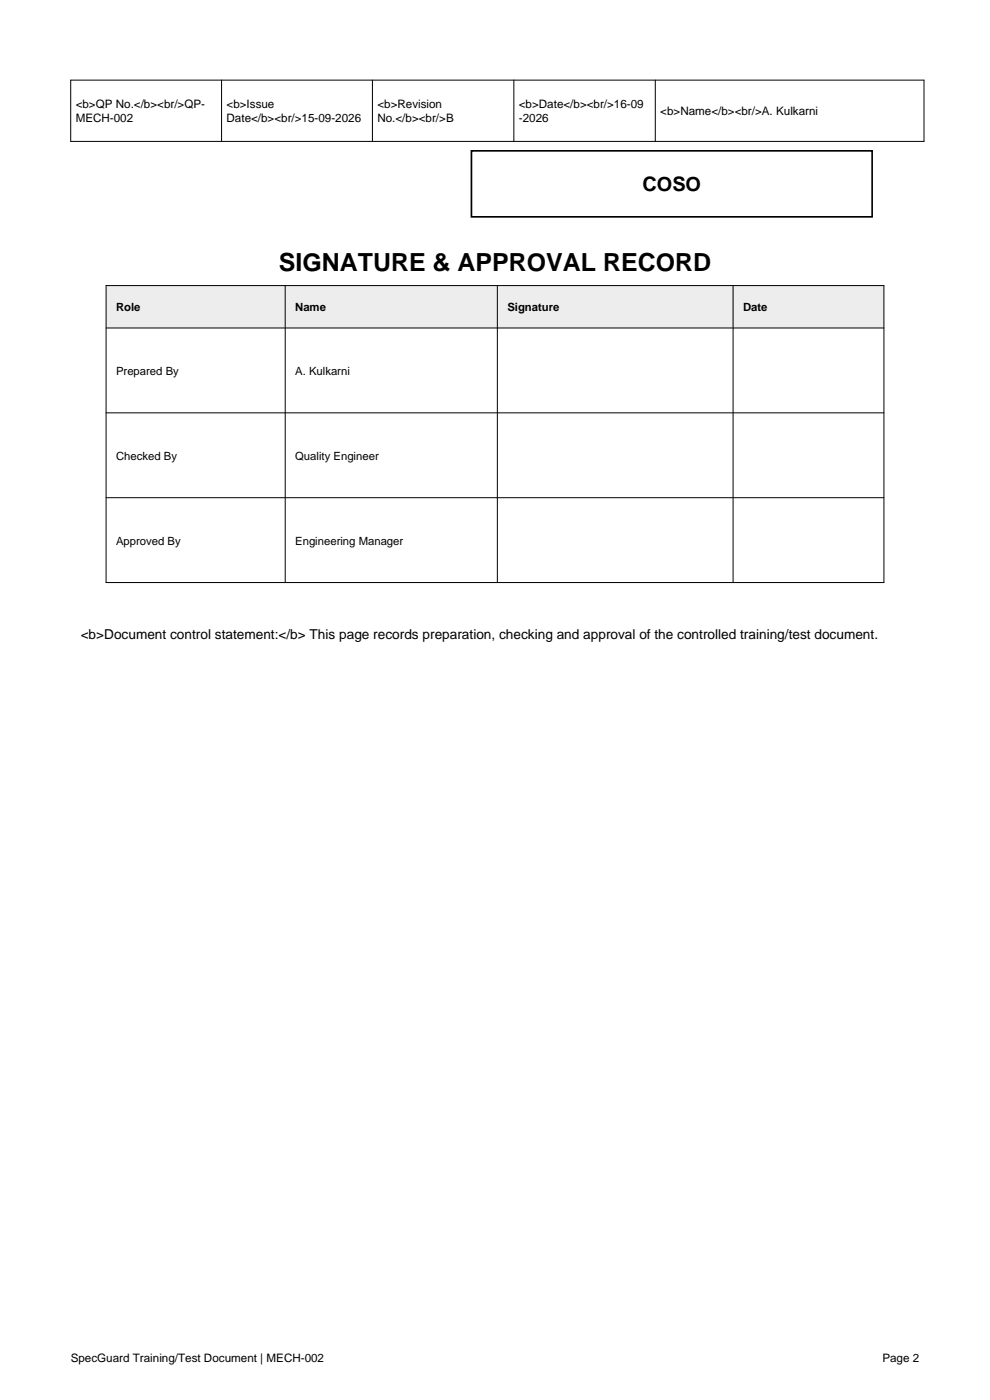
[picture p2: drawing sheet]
<svg xmlns="http://www.w3.org/2000/svg" width="210mm" height="297mm" viewBox="0 0 210 297" stroke-linecap="round" stroke-linejoin="round" font-family="sans-serif">
<defs><g id="words">
<text font-size="5.3" x="59.1" y="57.4">SIGNATURE &amp; APPROVAL RECORD</text>
<text font-size="4.2" x="136.3" y="40.5">COSO</text>
<text font-size="2.9" x="17.1" y="135.6">&lt;b&gt;Document control statement:&lt;/b&gt; This page records preparation, checking and approval of the controlled training/test document.</text>
<g font-size="2.5">
<text x="16.1" y="23">&lt;b&gt;QP No.&lt;/b&gt;&lt;br/&gt;QP-</text>
<text x="48.1" y="23">&lt;b&gt;Issue</text>
<text x="80.1" y="23">&lt;b&gt;Revision</text>
<text x="110.1" y="23">&lt;b&gt;Date&lt;/b&gt;&lt;br/&gt;16-09</text>
<text x="16.1" y="26">MECH-002</text>
<text x="48.1" y="26">Date&lt;/b&gt;&lt;br/&gt;15-09-2026</text>
<text x="80.1" y="26">No.&lt;/b&gt;&lt;br/&gt;B</text>
<text x="110.1" y="26">-2026</text>
<text x="140.1" y="24.5">&lt;b&gt;Name&lt;/b&gt;&lt;br/&gt;A. Kulkarni</text>
<text x="15" y="289">SpecGuard Training/Test Document | MECH-002</text>
<text x="187.2" y="289">Page 2</text>
</g>
<g font-size="2.4">
<text x="24.6" y="66.1">Role</text>
<text x="62.6" y="66.1">Name</text>
<text x="107.6" y="66.1">Signature</text>
<text x="157.6" y="66.1">Date</text>
<text x="24.6" y="79.6">Prepared By</text>
<text x="62.6" y="79.6">A. Kulkarni</text>
<text x="24.6" y="97.6">Checked By</text>
<text x="62.6" y="97.6">Quality Engineer</text>
<text x="24.6" y="115.6">Approved By</text>
<text x="62.6" y="115.6">Engineering Manager</text>
</g>
</g></defs>
<path d="M15 17h181v13h-181zM47 17v13M79 17v13M109 17v13M139 17v13" fill="none" stroke="#000" stroke-width=".21"/>
<path d="M100 32h85v14h-85z" fill="none" stroke="#000" stroke-width=".35"/>
<path d="M22.5 60.6h165v9h-165z" fill-rule="evenodd" fill="#e8eef3"/>
<path d="M22.5 60.6h165v63h-165zM22.5 69.6h165M60.5 60.6v63M105.5 60.6v63M155.5 60.6v63M22.5 87.6h165M22.5 105.6h165" fill="none" stroke="#000" stroke-width=".21"/>
<use href="#words"/>
</svg>
